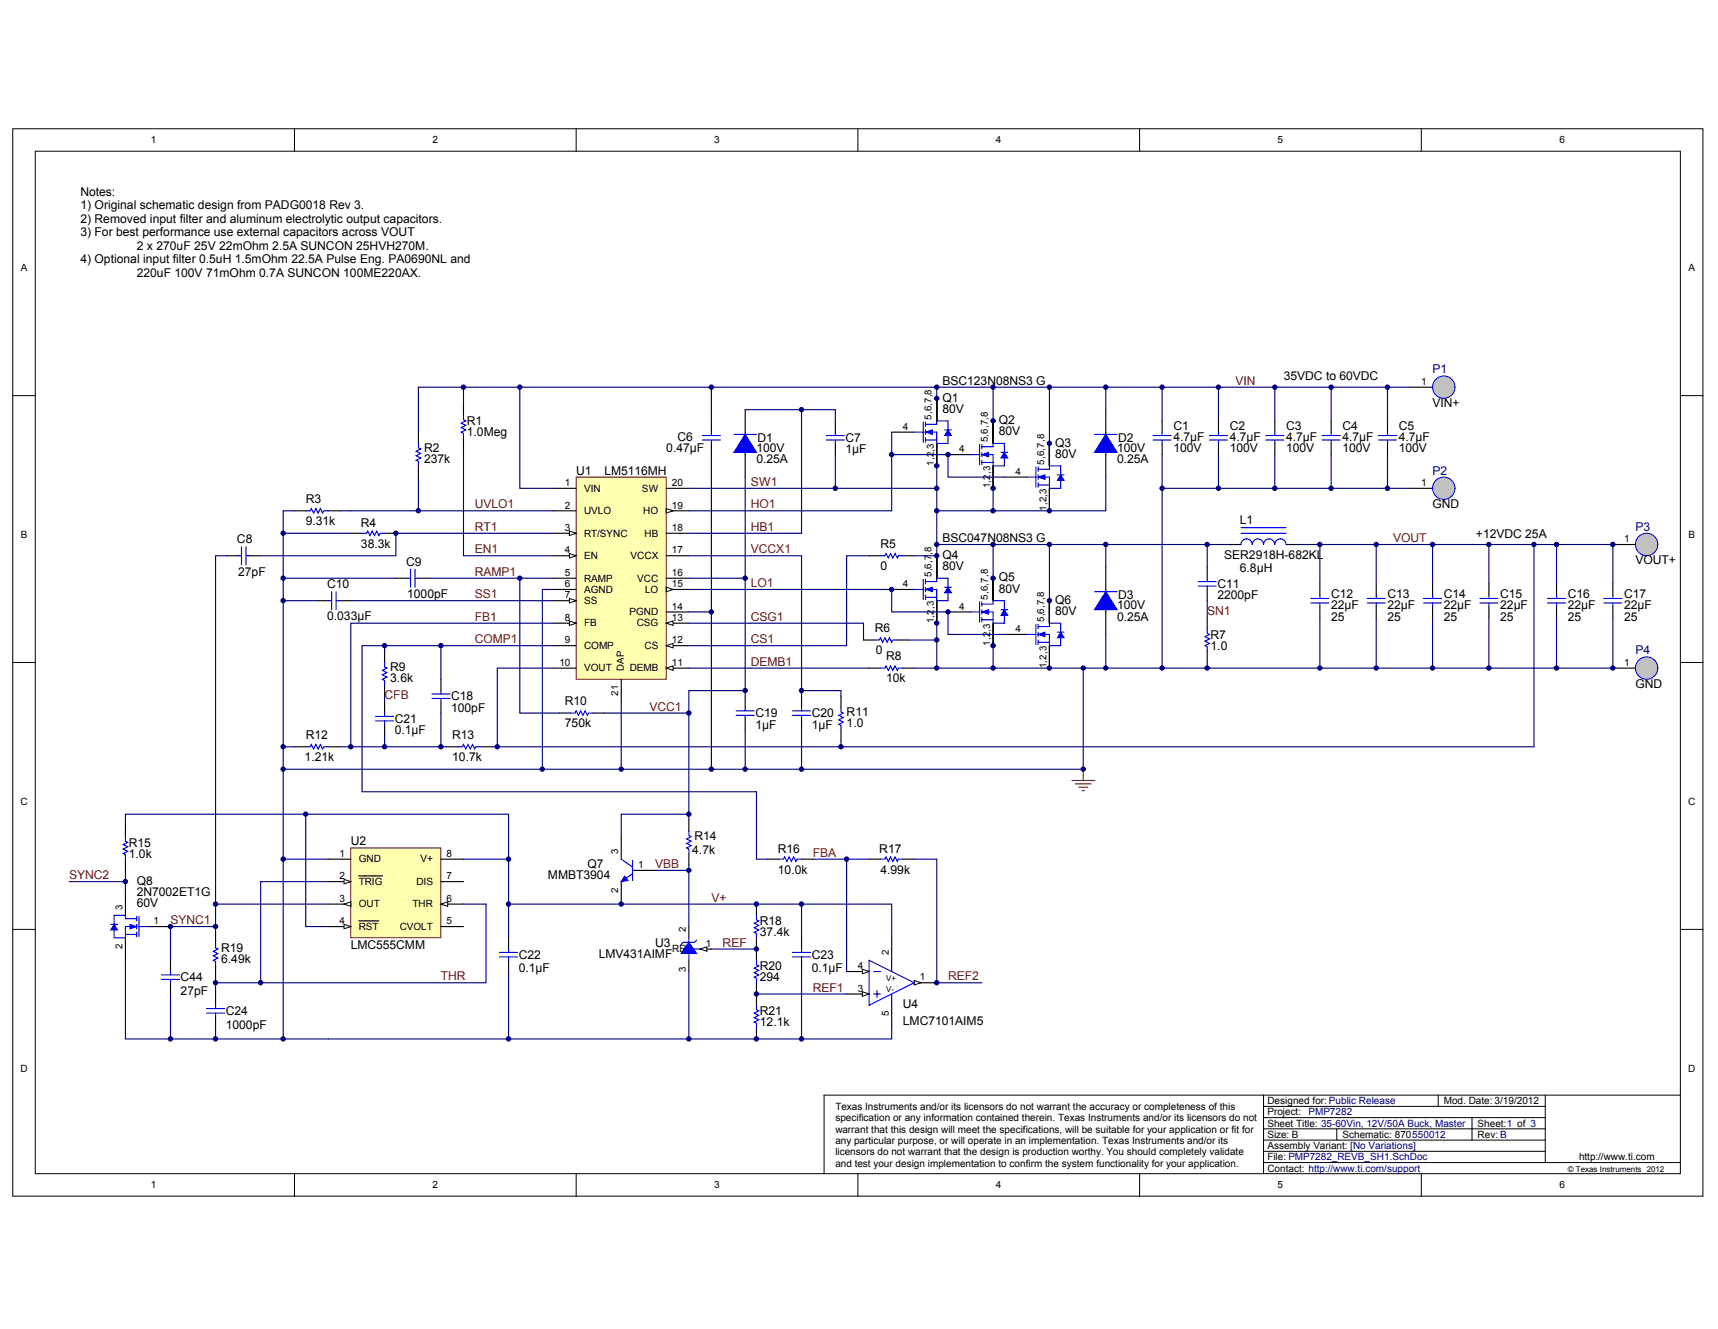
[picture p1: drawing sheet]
<svg xmlns="http://www.w3.org/2000/svg" width="279mm" height="216mm" viewBox="0 0 279 216" stroke-linecap="round" stroke-linejoin="round" font-family="sans-serif">
<defs><g id="words">
<g font-size="2">
<text x="13.1" y="31.8">Notes:</text>
<text x="13.1" y="34">1) Original schematic design from PADG0018 Rev 3.</text>
<text x="13.1" y="36.2">2) Removed input filter and aluminum electrolytic output capacitors.</text>
<text x="13.1" y="38.4">3) For best performance use external capacitors across VOUT</text>
<text x="22.2" y="40.6">2 x 270uF 25V 22mOhm 2.5A SUNCON 25HVH270M.</text>
<text x="13.1" y="42.8">4) Optional input filter 0.5uH 1.5mOhm 22.5A Pulse Eng. PA0690NL and</text>
<text x="22.2" y="45">220uF 100V 71mOhm 0.7A SUNCON 100ME220AX.</text>
<text x="153.1" y="65.2">Q1</text>
<text x="153.1" y="62.5">BSC123N08NS3 G</text>
<text x="208.5" y="61.8">35VDC to 60VDC</text>
<text x="75.8" y="70.9">1.0Meg</text>
<text x="75.8" y="69.1">R1</text>
<text x="110.1" y="71.6">C6</text>
<text x="123.1" y="71.8">D1</text>
<text x="137.3" y="71.8">C7</text>
<text x="153.1" y="67.1">80V</text>
<text x="162.2" y="70.7">80V</text>
<text x="162.2" y="68.9">Q2</text>
<text x="181.6" y="71.8">D2</text>
<text x="190.6" y="71.6">4.7µF</text>
<text x="190.6" y="69.8">C1</text>
<text x="199.7" y="71.6">4.7µF</text>
<text x="199.7" y="69.8">C2</text>
<text x="208.9" y="71.6">4.7µF</text>
<text x="208.9" y="69.8">C3</text>
<text x="218" y="71.6">4.7µF</text>
<text x="218" y="69.8">C4</text>
<text x="227.2" y="71.6">4.7µF</text>
<text x="227.2" y="69.8">C5</text>
<text x="232.7" y="66.1">VIN+</text>
<text x="68.9" y="75.3">237k</text>
<text x="68.9" y="73.4">R2</text>
<text x="93.6" y="77.1">U1</text>
<text x="98.2" y="77.1">LM5116MH</text>
<text x="108.2" y="73.4">0.47µF</text>
<text x="122.9" y="75.3">0.25A</text>
<text x="122.9" y="73.4">100V</text>
<text x="137.3" y="73.6">1µF</text>
<text x="171.4" y="74.4">80V</text>
<text x="171.4" y="72.5">Q3</text>
<text x="181.4" y="75.3">0.25A</text>
<text x="181.4" y="73.4">100V</text>
<text x="190.6" y="73.4">100V</text>
<text x="199.7" y="73.4">100V</text>
<text x="208.9" y="73.4">100V</text>
<text x="218" y="73.4">100V</text>
<text x="227.2" y="73.4">100V</text>
<text x="49.7" y="81.7">R3</text>
<text x="232.7" y="82.6">GND</text>
<text x="38.5" y="88.2">C8</text>
<text x="49.7" y="85.3">9.31k</text>
<text x="58.6" y="89">38.3k</text>
<text x="58.6" y="85.7">R4</text>
<text x="143" y="89">R5</text>
<text x="153.1" y="88.1">BSC047N08NS3 G</text>
<text x="201.4" y="85.1">L1</text>
<text x="239.7" y="87.3">+12VDC 25A</text>
<text x="38.7" y="93.5">27pF</text>
<text x="53.1" y="95.5">C10</text>
<text x="65.9" y="91.9">C9</text>
<text x="143" y="92.6">0</text>
<text x="153.1" y="92.6">80V</text>
<text x="153.1" y="90.8">Q4</text>
<text x="162.2" y="94.4">Q5</text>
<text x="197.7" y="95.5">C11</text>
<text x="198.8" y="90.8">SER2918H-682KL</text>
<text x="201.4" y="93">6.8µH</text>
<text x="265.6" y="91.7">VOUT+</text>
<text x="53.1" y="100.6">0.033µF</text>
<text x="66.1" y="97.2">1000pF</text>
<text x="162.2" y="96.3">80V</text>
<text x="171.4" y="99.9">80V</text>
<text x="171.4" y="98.1">Q6</text>
<text x="181.4" y="100.8">0.25A</text>
<text x="181.4" y="99">100V</text>
<text x="181.6" y="97.4">D3</text>
<text x="197.7" y="97.4">2200pF</text>
<text x="216.2" y="99">22µF</text>
<text x="216.2" y="100.8">25</text>
<text x="216.2" y="97.2">C12</text>
<text x="225.4" y="99">22µF</text>
<text x="225.4" y="100.8">25</text>
<text x="225.4" y="97.2">C13</text>
<text x="234.5" y="99">22µF</text>
<text x="234.5" y="100.8">25</text>
<text x="234.5" y="97.2">C14</text>
<text x="243.7" y="99">22µF</text>
<text x="243.7" y="100.8">25</text>
<text x="243.7" y="97.2">C15</text>
<text x="254.7" y="99">22µF</text>
<text x="254.7" y="100.8">25</text>
<text x="254.7" y="97.2">C16</text>
<text x="263.8" y="99">22µF</text>
<text x="263.8" y="100.8">25</text>
<text x="263.8" y="97.2">C17</text>
<text x="142.1" y="102.7">R6</text>
<text x="142.3" y="106.3">0</text>
<text x="143.9" y="107.2">R8</text>
<text x="196.6" y="105.6">1.0</text>
<text x="196.6" y="103.8">R7</text>
<text x="63.4" y="110.9">3.6k</text>
<text x="63.4" y="109">R9</text>
<text x="73.3" y="113.8">C18</text>
<text x="143.9" y="110.9">10k</text>
<text x="265.6" y="111.8">GND</text>
<text x="49.7" y="120">R12</text>
<text x="64.1" y="119.3">0.1µF</text>
<text x="64.1" y="117.4">C21</text>
<text x="73.3" y="115.6">100pF</text>
<text x="73.5" y="120">R13</text>
<text x="91.8" y="118.2">750k</text>
<text x="91.8" y="114.5">R10</text>
<text x="122.7" y="118.4">1µF</text>
<text x="122.7" y="116.5">C19</text>
<text x="131.8" y="118.4">1µF</text>
<text x="131.8" y="116.5">C20</text>
<text x="137.5" y="116.3">R11</text>
<text x="137.5" y="118.2">1.0</text>
<text x="49.5" y="123.6">1.21k</text>
<text x="73.5" y="123.6">10.7k</text>
<text x="20.9" y="137.5">R15</text>
<text x="57" y="137.3">U2</text>
<text x="112.8" y="136.4">R14</text>
<text x="20.9" y="139.3">1.0k</text>
<text x="22.2" y="143.7">Q8</text>
<text x="89" y="142.8">MMBT3904</text>
<text x="95.4" y="141">Q7</text>
<text x="112.4" y="138.8">4.7k</text>
<text x="126.3" y="141.9">10.0k</text>
<text x="126.3" y="138.6">R16</text>
<text x="142.8" y="138.6">R17</text>
<text x="143" y="141.9">4.99k</text>
<text x="22.2" y="147.4">60V</text>
<text x="22.2" y="145.6">2N7002ET1G</text>
<text x="35.9" y="154.7">R19</text>
<text x="57" y="154.1">LMC555CMM</text>
<text x="84.2" y="155.8">C22</text>
<text x="97.2" y="155.6">LMV431AIMF</text>
<text x="106.4" y="153.8">U3</text>
<text x="123.4" y="152.1">37.4k</text>
<text x="123.4" y="150.3">R18</text>
<text x="131.8" y="155.8">C23</text>
<text x="29.3" y="161.6">27pF</text>
<text x="29.3" y="159.4">C44</text>
<text x="35.9" y="156.5">6.49k</text>
<text x="84.2" y="158">0.1µF</text>
<text x="123.4" y="159.4">294</text>
<text x="123.4" y="157.6">R20</text>
<text x="131.8" y="158">0.1µF</text>
<text x="36.7" y="167.1">1000pF</text>
<text x="36.7" y="164.9">C24</text>
<text x="123.4" y="166.7">12.1k</text>
<text x="123.4" y="164.9">R21</text>
<text x="146.7" y="163.8">U4</text>
<text x="146.7" y="166.5">LMC7101AIM5</text>
</g>
<g font-size="2" fill="#800000">
<text x="200.7" y="62.5">VIN</text>
<text x="77.1" y="82.6">UVLO1</text>
<text x="122" y="78.9">SW1</text>
<text x="122" y="82.6">HO1</text>
<text x="77.1" y="86.2">RT1</text>
<text x="77.1" y="89.9">EN1</text>
<text x="122" y="86.2">HB1</text>
<text x="122" y="89.9">VCCX1</text>
<text x="226.3" y="88.1">VOUT</text>
<text x="77.1" y="93.5">RAMP1</text>
<text x="122" y="95.4">LO1</text>
<text x="77.1" y="97.2">SS1</text>
<text x="77.1" y="100.8">FB1</text>
<text x="122" y="100.8">CSG1</text>
<text x="196.1" y="99.9">SN1</text>
<text x="77.1" y="104.5">COMP1</text>
<text x="122" y="104.5">CS1</text>
<text x="62.5" y="113.6">CFB</text>
<text x="122" y="108.1">DEMB1</text>
<text x="105.5" y="115.4">VCC1</text>
<text x="11.2" y="142.8">SYNC2</text>
<text x="106.4" y="141">VBB</text>
<text x="132" y="139.2">FBA</text>
<text x="115.5" y="146.5">V+</text>
<text x="27.7" y="150.1">SYNC1</text>
<text x="117.4" y="153.8">REF</text>
<text x="71.6" y="159.2">THR</text>
<text x="132" y="161.1">REF1</text>
<text x="154" y="159.2">REF2</text>
</g>
<g font-size="2" fill="#000080">
<text x="232.7" y="60.7">P1</text>
<text x="232.7" y="77.1">P2</text>
<text x="265.6" y="86.2">P3</text>
<text x="265.6" y="106.3">P4</text>
</g>
<g font-size="1.6">
<text x="24.5" y="23.3">1</text>
<text x="70.2" y="23.3">2</text>
<text x="116" y="23.3">3</text>
<text x="161.8" y="23.3">4</text>
<text x="207.5" y="23.3">5</text>
<text x="253.3" y="23.3">6</text>
<text x="3.4" y="44.1">A</text>
<text x="274.3" y="44.1">A</text>
<text x="230.9" y="62.5">1</text>
<text x="146.7" y="69.8">4</text>
<text x="151.3" y="68.2" transform="rotate(-90 151.3 68.2)">5,6,7,8</text>
<text x="160.5" y="71.8" transform="rotate(-90 160.5 71.8)">5,6,7,8</text>
<text x="151.7" y="75.7" transform="rotate(-90 151.7 75.7)">1,2</text>
<text x="151.7" y="73.4" transform="rotate(-90 151.7 73.4)">,3</text>
<text x="155.8" y="73.5">4</text>
<text x="160.8" y="77" transform="rotate(-90 160.8 77)">,3</text>
<text x="165" y="77.1">4</text>
<text x="169.6" y="75.5" transform="rotate(-90 169.6 75.5)">5,6,7,8</text>
<text x="91.8" y="79">1</text>
<text x="91.8" y="82.6">2</text>
<text x="94.9" y="79.9">VIN</text>
<text x="94.9" y="83.5">UVLO</text>
<text x="104.2" y="79.9">SW</text>
<text x="104.5" y="83.5">HO</text>
<text x="109.1" y="82.6">19</text>
<text x="109.1" y="79">20</text>
<text x="160.8" y="79.3" transform="rotate(-90 160.8 79.3)">1,2</text>
<text x="170" y="83" transform="rotate(-90 170 83)">1,2,3</text>
<text x="230.9" y="79">1</text>
<text x="3.4" y="87.4">B</text>
<text x="91.8" y="86.3">3</text>
<text x="91.8" y="89.9">4</text>
<text x="94.9" y="87.2">RT/SYNC</text>
<text x="104.7" y="87.2">HB</text>
<text x="109.1" y="89.9">17</text>
<text x="109.1" y="86.3">18</text>
<text x="263.8" y="88.1">1</text>
<text x="274.3" y="87.4">B</text>
<text x="91.8" y="93.6">5</text>
<text x="91.8" y="95.4">6</text>
<text x="94.9" y="90.8">EN</text>
<text x="94.9" y="94.5">RAMP</text>
<text x="102.4" y="90.8">VCCX</text>
<text x="103.5" y="94.5">VCC</text>
<text x="109.1" y="95.4">15</text>
<text x="109.1" y="93.6">16</text>
<text x="146.7" y="95.4">4</text>
<text x="151.3" y="93.8" transform="rotate(-90 151.3 93.8)">5,6,7</text>
<text x="151.3" y="90.1" transform="rotate(-90 151.3 90.1)">,8</text>
<text x="91.8" y="97.2">7</text>
<text x="91.8" y="100.9">8</text>
<text x="94.9" y="96.3">AGND</text>
<text x="94.9" y="98.1">SS</text>
<text x="94.9" y="101.8">FB</text>
<text x="102.2" y="100">PGND</text>
<text x="103.4" y="101.8">CSG</text>
<text x="104.8" y="96.3">LO</text>
<text x="109.1" y="100.9">13</text>
<text x="109.1" y="99">14</text>
<text x="151.7" y="101.2" transform="rotate(-90 151.7 101.2)">1,2</text>
<text x="151.7" y="99" transform="rotate(-90 151.7 99)">,3</text>
<text x="155.8" y="99">4</text>
<text x="160.5" y="97.4" transform="rotate(-90 160.5 97.4)">5,6,7,8</text>
<text x="169.6" y="101.1" transform="rotate(-90 169.6 101.1)">5,6,7,8</text>
<text x="91.8" y="104.5">9</text>
<text x="94.9" y="105.4">COMP</text>
<text x="104.7" y="105.4">CS</text>
<text x="109.1" y="104.5">12</text>
<text x="160.8" y="104.9" transform="rotate(-90 160.8 104.9)">1,2</text>
<text x="160.8" y="102.6" transform="rotate(-90 160.8 102.6)">,3</text>
<text x="165" y="102.7">4</text>
<text x="90.9" y="108.2">10</text>
<text x="94.9" y="109.1">VOUT</text>
<text x="100.4" y="113.1" transform="rotate(-90 100.4 113.1)">21</text>
<text x="101.3" y="109.1" transform="rotate(-90 101.3 109.1)">DAP</text>
<text x="102.3" y="109.1">DEMB</text>
<text x="109.1" y="108.2">11</text>
<text x="170" y="108.5" transform="rotate(-90 170 108.5)">1,2,3</text>
<text x="263.8" y="108.2">1</text>
<text x="3.3" y="130.8">C</text>
<text x="274.2" y="130.8">C</text>
<text x="55.1" y="142.9">2</text>
<text x="55.1" y="139.2">1</text>
<text x="58.3" y="143.8">TRIG</text>
<text x="58.3" y="140.1">GND</text>
<text x="67.6" y="143.8">DIS</text>
<text x="68.3" y="140.1">V+</text>
<text x="72.5" y="142.9">7</text>
<text x="72.5" y="139.2">8</text>
<text x="100.4" y="138.7" transform="rotate(-90 100.4 138.7)">3</text>
<text x="103.7" y="141">1</text>
<text x="19.9" y="147.8" transform="rotate(-90 19.9 147.8)">3</text>
<text x="55.1" y="146.5">3</text>
<text x="58.3" y="147.4">OUT</text>
<text x="67" y="147.4">THR</text>
<text x="72.5" y="146.5">6</text>
<text x="100.4" y="145" transform="rotate(-90 100.4 145)">2</text>
<text x="19.9" y="154.2" transform="rotate(-90 19.9 154.2)">2</text>
<text x="24.9" y="150.2">1</text>
<text x="55.1" y="150.2">4</text>
<text x="58.3" y="151.1">RST</text>
<text x="64.9" y="151.1">CVOLT</text>
<text x="72.5" y="150.2">5</text>
<text x="109.2" y="154.7">REF</text>
<text x="111.4" y="151.4" transform="rotate(-90 111.4 151.4)">2</text>
<text x="112.3" y="154.7" transform="rotate(-90 112.3 154.7)">K</text>
<text x="112.3" y="154.7" transform="rotate(-90 112.3 154.7)">A</text>
<text x="114.6" y="153.8">1</text>
<text x="144.3" y="155.1" transform="rotate(-90 144.3 155.1)">2</text>
<text x="111.4" y="157.8" transform="rotate(-90 111.4 157.8)">3</text>
<text x="139.3" y="157.5">4</text>
<text x="139.3" y="161.1">3</text>
<text x="149.4" y="159.3">1</text>
<text x="144.3" y="165.1" transform="rotate(-90 144.3 165.1)">5</text>
<text x="3.3" y="174.1">D</text>
<text x="205.9" y="179.4">Designed for: Public Release</text>
<text x="234.5" y="179.4">Mod. Date: 3/19/2012</text>
<text x="274.2" y="174.1">D</text>
<text x="135.7" y="180.3">Texas Instruments and/or its licensors do not warrant the accuracy or completeness of this</text>
<text x="135.7" y="182.1">specification or any information contained therein. Texas Instruments and/or its licensors do not</text>
<text x="135.7" y="184">warrant that this design will meet the specifications, will be suitable for your application or fit for</text>
<text x="135.7" y="185.8">any particular purpose, or will operate in an implementation. Texas Instruments and/or its</text>
<text x="205.9" y="183">Sheet Title: 35-60Vin, 12V/50A Buck, Master</text>
<text x="205.9" y="184.8">Size: B</text>
<text x="205.9" y="181.2">Project:</text>
<text x="218" y="184.8">Schematic: 870550012</text>
<text x="240" y="184.8">Rev: B</text>
<text x="240" y="183">Sheet:1 of 3</text>
<text x="135.7" y="187.7">licensors do not warrant that the design is production worthy. You should completely validate</text>
<text x="135.7" y="189.5">and test your design implementation to confirm the system functionality for your application.</text>
<text x="205.9" y="188.5">File: PMP7282_REVB_SH1.SchDoc</text>
<text x="205.9" y="190.3">Contact: http://www.ti.com/support</text>
<text x="205.9" y="186.7">Assembly Variant: [No Variations]</text>
<text x="256.5" y="188.5">http://www.ti.com</text>
<text x="24.5" y="193.1">1</text>
<text x="70.2" y="193.1">2</text>
<text x="116" y="193.1">3</text>
<text x="161.8" y="193.1">4</text>
<text x="207.5" y="193.1">5</text>
<text x="253.3" y="193.1">6</text>
</g>
<text font-size="1.6" fill="#000080" x="212.6" y="181.2">PMP7282</text>
<g font-size="1.3">
<text x="143.9" y="159.4">V+</text>
<text x="143.9" y="161.2">V-</text>
<text x="254.7" y="190.4">© Texas Instruments 2012</text>
</g>
</g></defs>
<g fill="#fff" stroke="#000" stroke-width=".16">
<path d="M2.1 20.9h274.5v173.4h-274.5z"/>
<path d="M5.7 24.6h267.2v166.1h-267.2z"/>
</g>
<g fill="none" stroke="#000" stroke-width=".16">
<path d="M47.8 20.9v3.7M93.6 20.9v3.7M139.3 20.9v3.7M185.1 20.9v3.7M230.9 20.9v3.7M2.1 64.3h3.6M273 64.3h3.6M2.1 107.6h3.6M273 107.6h3.6M2.1 151h3.6M273 151h3.6M205.2 177.9h-71.3v12.8"/>
<path d="M233.6 177.9v1.8M251 179.7h-45.8v11M251 177.9v11M273 177.9h-67.8v1.8M47.8 190.7v3.6M93.6 190.7v3.6M139.3 190.7v3.6M185.1 190.7v3.6M205.2 183.4h45.8M205.2 188.9h67.8M205.2 185.2h45.8M205.2 187h45.8"/>
<path d="M205.2 181.6h45.8M217.1 183.4v1.8M230.9 190.7v3.6M239.1 181.6v3.6"/>
</g>
<path d="M36.8 90.3h1.9M40.5 90.3h1.8M20.4 145v3.7M20.4 152.4v3.6M24 150.5h3.7M35 151.4v1.9M35 156.9v1.8M82.6 152.4v1.8M82.6 156v1.8M113.7 154.2h1.8M35 161.5v1.8M35 165.1v1.9" fill="none" stroke="#000" stroke-width=".18"/>
<g fill="none" stroke="#00f" stroke-width=".18">
<path d="M38.7 90.3h.5M39.2 88.8v2.9M40 88.8v2.9M40 90.3h.5M18 150.2h1.1M20.4 151.8h1.8M22.2 149.2h-1.8v-.5h-1.9v1.5M22.2 150.5h-1.8v1.9h-1.9v-1.3M22.2 148.9v.7M22.2 150.2v.7M22.2 151.4v.8M22.6 150.5h1.4"/>
<path d="M22.6 148.9v3.3M35 153.3v.7l.4 .2-.8 .3 .8 .4-.8 .4 .8 .3-.8 .4 .4 .2v.7M81.1 154.7h3M81.1 155.5h3M82.6 154.2v.5M82.6 155.5v.5M33.6 163.9h2.9M33.6 164.6h2.9M35 163.3v.6M35 164.6v.5"/>
</g>
<g fill="none" stroke="#000080" stroke-width=".18">
<path d="M36.8 90.3h-1.8v56.6M64.3 86.6v3.7h-22M20.4 134.1v-1.8h62.2v20.1M49.7 132.3v18.2h3.6M53.3 139.6h-7.3v29.2M11.2 143.2h9.2M20.4 156v12.8h14.6M20.4 141.4v3.6M27.7 150.5h7.3M35 158.7v2.8M53.3 146.9h-18.3v4.5M53.3 143.2h-11v16.5"/>
<path d="M75.3 146.9h3.6v12.8h-43.9M82.6 157.8v11h-47.6M82.6 146.9h18.3M35 167v1.8"/>
</g>
<g fill="#00f" stroke="#00f" stroke-width=".16">
<path d="M21.1 150.2l1.1 .3-1.1 .4z"/>
<path d="M18.5 150.2l.6 .9h-1.1z"/>
</g>
<path d="M113.7 154.2l1.1-.4v.7z" fill="#fff" stroke="#000" stroke-width=".16"/>
<g fill="none" stroke="#000" stroke-width=".18">
<path d="M20.4 134.1v1.8M20.4 139.6v1.8M100.9 135.9v3.7M111.9 133.2v1.8M111.9 138.7v1.8M100.9 143.2v3.7M102.7 141.4h3.7M111.9 150.5v1.9M111.9 156v1.8M122.9 146.9v1.8M122.9 152.4v3.6M122.9 159.7v3.6"/>
<path d="M137.5 157.8h3.7M122.9 167v1.8"/>
</g>
<path d="M20.4 135.9v.8l.3 .1-.7 .4 .7 .4-.7 .3 .7 .4-.7 .4 .4 .1v.8M100.9 139.6l1.8 1.3M102.7 139.8v3.2M111.9 135v.7l.4 .2-.8 .4 .8 .4-.8 .3 .8 .4-.8 .3 .4 .2v.8M102.7 141.9l-1.8 1.3M111.9 152.4v3.6M112.6 154.2h1.1M113.2 152.7l-.4 .4h-1.8l-.4 .3M122.9 148.7v.7l.3 .2-.7 .4 .7 .3-.7 .4 .7 .4-.7 .3 .4 .2v.8M122.9 156v.7l.3 .2-.7 .4 .7 .3-.7 .4 .7 .4-.7 .3 .4 .2v.8M122.9 163.3v.7l.3 .2-.7 .4 .7 .3-.7 .4 .7 .4-.7 .3 .4 .2v.8" fill="none" stroke="#00f" stroke-width=".18"/>
<g fill="#00f" stroke="#00f" stroke-width=".16">
<path d="M111.9 153.1l1.3 1.8h-2.6z"/>
<path d="M101.5 142.3l.5 .7-1.1 .2z"/>
</g>
<path d="M75.3 139.6h7.3M111.9 133.2v-.9h-11v3.6M100.9 146.9h22M111.9 157.8v11h-29.3M111.9 140.5v.9h-5.5M111.9 141.4v9.1M115.5 154.2h7.4M111.9 168.8h11" fill="none" stroke="#000080" stroke-width=".18"/>
<path d="M140.1 157.5l1.1 .3-1.1 .4z" fill="#fff" stroke="#000" stroke-width=".16"/>
<path d="M137.5 161.5h3.7" fill="none" stroke="#000" stroke-width=".18"/>
<path d="M140.1 161.1l1.1 .4-1.1 .3z" fill="#fff" stroke="#000" stroke-width=".16"/>
<path d="M148.5 159.7h3.7M144.8 163.3v3.7" fill="none" stroke="#000" stroke-width=".18"/>
<path d="M148.5 159.3l1.1 .4-1.1 .3z" fill="#fff" stroke="#000" stroke-width=".16"/>
<g fill="none" stroke="#000" stroke-width=".18">
<path d="M68 70.2v1.8M68 75.7v1.8M115.5 68.4v1.8M115.5 72v1.9M135.7 68.4v1.8M135.7 72v1.9M47.8 83h1.9M51.5 97.6h1.8M53.3 83h1.8M55.1 97.6h1.9M57 86.6h1.8M62.5 86.6h1.8"/>
<path d="M64.3 93.9h1.8M68 93.9h1.8M62.5 105.8v1.8M62.5 111.3v1.8M62.5 114v1.8M62.5 117.7v1.8M71.6 110.4v1.8M71.6 114v1.8M121 113.1v1.8M121 116.8v1.8M130.2 113.1v1.8M130.2 116.8v1.8"/>
<path d="M262 108.5h3.6M47.8 121.3h1.9M53.3 121.3h1.8M72.5 121.3h1.9M78 121.3h1.9M124.7 139.6h1.8M130.2 139.6h1.8M141.2 139.6h1.8M146.7 139.6h1.8M144.8 152.4v3.6"/>
</g>
<g fill="none" stroke="#00f" stroke-width=".18">
<path d="M68 72v.8l.3 .1-.7 .4 .7 .4-.7 .3 .7 .4-.7 .4 .4 .1v.8M114.1 70.8h2.9M114.1 71.5h2.9M115.5 70.2v.6M115.5 71.5v.5M134.2 70.8h2.9M134.2 71.5h2.9M135.7 70.2v.6M135.7 71.5v.5M49.7 83h.7l.2-.4 .3 .7 .4-.7 .4 .7 .3-.7 .4 .7 .2-.3h.7M53.3 97.6h.6M53.9 96.1v2.9"/>
<path d="M54.6 96.1v2.9M54.6 97.6h.5M58.8 86.6h.7l.2-.3 .4 .7 .4-.7 .3 .7 .4-.7 .4 .7 .1-.4h.8M66.1 93.9h.6M66.7 92.5v2.9M67.4 92.5v2.9M67.4 93.9h.6M61 116.4h2.9M61 117.1h2.9M62.5 107.6v.8l.3 .1-.7 .4 .7 .4-.7 .3 .7 .4-.7 .4 .4 .1v.8M62.5 115.8v.6M62.5 117.1v.6"/>
<path d="M70.2 112.7h2.9M70.2 113.5h2.9M71.6 112.2v.5M71.6 113.5v.5M119.6 115.5h2.9M119.6 116.2h2.9M121 114.9v.6M121 116.2v.6M128.7 115.5h3M128.7 116.2h3M130.2 114.9v.6M130.2 116.2v.6"/>
<path d="M49.7 121.3h.7l.2-.3 .3 .7 .4-.7 .4 .7 .3-.7 .4 .7 .2-.4h.7M74.4 121.3h.7l.2-.3 .3 .7 .4-.7 .4 .7 .3-.7 .4 .7 .2-.4h.7M126.5 139.6h.8l.1-.4 .4 .7 .4-.7 .3 .7 .4-.7 .4 .7 .2-.3h.7M143 139.6h.7l.2-.4 .4 .7 .3-.7 .4 .7 .4-.7 .3 .7 .2-.3h.8M141.2 156l7.3 3.7-7.3 3.6zM141.9 157.8h1.1M144.8 156v1.8M141.9 161.5h1.1M142.5 160.9v1.1M144.8 161.5v1.8"/>
</g>
<g fill="none" stroke="#000080" stroke-width=".18">
<path d="M68 77.5v5.5M75.3 62.9h-7.3v7.3M46 86.6h11M46 93.9h18.3M46 97.6h5.5M47.8 83h-1.8v42h54.9M55.1 83h34.8M57 97.6h32.9M64.3 86.6h25.6M69.8 93.9h20.1M62.5 104.9h-3.7v23.7h64.1v11h1.8M62.5 104.9h27.4"/>
<path d="M62.5 104.9v.9M62.5 119.5v1.8M71.6 104.9v5.5M71.6 115.8v5.5M89.9 101.2h-32.9v20.1M46 121.3h1.8M55.1 121.3h17.4M132 139.6h9.2M137.5 139.6v18.2M148.5 139.6h3.7v20.1h7.3M122.9 146.9h21.9v5.5M122.9 161.5h14.6"/>
<path d="M144.8 167v1.8h-21.9"/>
</g>
<path d="M13.1 30h64v21.9h-64z" fill="#fff" stroke="#fff" stroke-width=".16"/>
<circle cx="267.5" cy="108.5" r="1.82" fill="#c0c0c0" stroke="#00f" stroke-width=".16"/>
<path d="M262 88.5h3.6" fill="none" stroke="#000" stroke-width=".18"/>
<circle cx="267.5" cy="88.4" r="1.82" fill="#c0c0c0" stroke="#00f" stroke-width=".16"/>
<path d="M229 79.3h3.7" fill="none" stroke="#000" stroke-width=".18"/>
<circle cx="234.5" cy="79.3" r="1.82" fill="#c0c0c0" stroke="#00f" stroke-width=".16"/>
<path d="M229 62.9h3.7" fill="none" stroke="#000" stroke-width=".18"/>
<circle cx="234.5" cy="62.9" r="1.82" fill="#c0c0c0" stroke="#00f" stroke-width=".16"/>
<path d="M75.3 65.6v1.9M75.3 71.1v1.8M196.1 92.1v1.8M196.1 95.8v1.8M136.6 113.1v1.8M136.6 118.6v1.8M141.2 108.5h1.8M146.7 108.5h1.8M196.1 100.3v1.9M196.1 105.8v1.8" fill="none" stroke="#000" stroke-width=".18"/>
<path d="M75.3 67.5v.7l.3 .2-.7 .3 .7 .4-.7 .4 .7 .3-.7 .4 .4 .2v.7M194.6 95.2h2.9M194.6 94.5h2.9M196.1 93.9v.6M196.1 95.2v.6M136.6 114.9v.8l.4 .1-.8 .4 .8 .4-.8 .3 .8 .4-.8 .4 .4 .1v.8M143 108.5h.7l.2-.3 .4 .7 .3-.7 .4 .7 .4-.7 .3 .7 .2-.4h.8M196.1 102.2v.7l.3 .2-.7 .3 .7 .4-.7 .4 .7 .3-.7 .4 .4 .2v.7" fill="none" stroke="#00f" stroke-width=".18"/>
<path d="M174.1 126.8h3.7M174.7 127.3h2.5M175.2 127.9h1.5M175.8 128.4h.3M175.9 125v1.8" fill="none" stroke="#800000" stroke-width=".18"/>
<g fill="none" stroke="#000080" stroke-width=".18">
<path d="M75.3 72.9v17.4h14.6M84.4 62.9v16.4h5.5M115.5 62.9h-40.2v2.7M115.5 73.9v43.8M121 77.5v35.6M121 66.6h9.2M122 79.3h30.2M130.2 66.6v20h-8.2M130.2 66.6h5.5v1.8M135.7 73.9v5.4M144.8 70.2v12.8h-22.8M152.2 62.9h-36.7v5.5"/>
<path d="M152.2 75.7v14.6M188.8 62.9v5.5M188.8 73.9v5.4M197.9 62.9v5.5M197.9 73.9v5.4M207.1 62.9v5.5M207.1 73.9v5.4M229 62.9h-76.8v1.8M229 79.3h-40.2v29.2M116.5 93.9h4.5M122 90.3h8.2v21.9M122 95.8h22.8"/>
<path d="M141.2 90.3h-3.7v14.6M152.2 88.5h47.5M196.1 88.5v3.6M196.1 97.6v2.7M232.7 88.5v6.3M262 88.5h-47.6v6.3M89.9 108.5h-9.1v12.8h168.4M121 118.6v6.4M122 108.5h19.2M130.2 118.6v6.4M148.5 108.5h113.5M152.2 101.2v7.3"/>
<path d="M175.9 108.5v16.5h-75v-11M214.4 100.3v8.2M232.7 100.3v8.2"/>
</g>
<path d="M93.6 77.5h14.6v32.8h-14.6z" fill="#ffffb0" stroke="#800000" stroke-width=".16"/>
<path d="M89.9 79.3h3.7M89.9 83h3.7M89.9 86.6h3.7" fill="none" stroke="#000" stroke-width=".18"/>
<path d="M92.5 86.3l1.1 .3-1.1 .4z" fill="#fff" stroke="#000" stroke-width=".16"/>
<path d="M89.9 90.3h3.7" fill="none" stroke="#000" stroke-width=".18"/>
<path d="M92.5 89.9l1.1 .4-1.1 .3z" fill="#fff" stroke="#000" stroke-width=".16"/>
<path d="M89.9 93.9h3.7M89.9 95.8h3.7M89.9 97.6h3.7" fill="none" stroke="#000" stroke-width=".18"/>
<path d="M92.5 97.2l1.1 .4-1.1 .4z" fill="#fff" stroke="#000" stroke-width=".16"/>
<path d="M89.9 101.2h3.7" fill="none" stroke="#000" stroke-width=".18"/>
<path d="M92.5 100.9l1.1 .3-1.1 .4z" fill="#fff" stroke="#000" stroke-width=".16"/>
<path d="M89.9 104.9h3.7M89.9 108.5h3.7M108.2 108.5h3.7" fill="none" stroke="#000" stroke-width=".18"/>
<path d="M108.2 108.5l1.1-.3v.7z" fill="#fff" stroke="#000" stroke-width=".16"/>
<path d="M108.2 104.9h3.7" fill="none" stroke="#000" stroke-width=".18"/>
<path d="M108.2 104.9l1.1-.4v.8z" fill="#fff" stroke="#000" stroke-width=".16"/>
<path d="M108.2 101.2h3.7" fill="none" stroke="#000" stroke-width=".18"/>
<path d="M108.2 101.2l1.1-.3v.7z" fill="#fff" stroke="#000" stroke-width=".16"/>
<path d="M108.2 99.4h3.7M108.2 95.8h3.7" fill="none" stroke="#000" stroke-width=".18"/>
<path d="M108.2 95.4l1.1 .4-1.1 .3z" fill="#fff" stroke="#000" stroke-width=".16"/>
<path d="M108.2 93.9h3.7M108.2 90.3h3.7M108.2 86.6h3.7M108.2 83h3.7" fill="none" stroke="#000" stroke-width=".18"/>
<path d="M108.2 82.6l1.1 .4-1.1 .3z" fill="#fff" stroke="#000" stroke-width=".16"/>
<g fill="none" stroke="#000" stroke-width=".18">
<path d="M108.2 79.3h3.7M121 66.6v10.9M144.8 70.2h3.7M152.2 64.7v3.7M152.2 72v3.7M154 73.9h3.6M161.3 68.4v3.6M161.3 75.7v3.6M163.1 77.5h3.7M170.5 72v3.7M170.5 79.3v3.7M179.6 66.6v10.9"/>
<path d="M188.8 68.4v1.8M188.8 72v1.9M197.9 68.4v1.8M197.9 72v1.9M207.1 68.4v1.8M207.1 72v1.9M216.2 68.4v1.8M216.2 72v1.9M141.2 90.3h1.8M144.8 95.8h3.7M146.7 90.3h1.8M152.2 90.3v3.6"/>
<path d="M152.2 97.6v3.6M154 99.4h3.6M161.3 93.9v3.7M170.5 97.6v3.6M179.6 92.1v11M199.7 88.5h1.9M208.9 88.5h1.8M214.4 94.8v1.9M214.4 98.5v1.8M223.5 94.8v1.9M223.5 98.5v1.8M232.7 94.8v1.9"/>
<path d="M232.7 98.5v1.8M241.8 94.8v1.9M241.8 98.5v1.8M90.8 115.8h1.9M96.3 115.8h1.9M100.9 110.4v3.6M140.3 104h1.8M145.7 104h1.9M161.3 101.2v3.7M163.1 103.1h3.7M170.5 104.9v3.6M130.2 152.4v1.8"/>
<path d="M130.2 156v1.8"/>
</g>
<g fill="none" stroke="#000080" stroke-width=".18">
<path d="M111.9 79.3h10.1M144.8 73.9h9.2v3.6h9.1M161.3 62.9v5.5M161.3 79.3v3.7M170.5 62.9v9.1M179.6 62.9v3.7M179.6 77.5v5.5h-27.4M216.2 62.9v5.5M216.2 73.9v5.4M84.4 93.9v21.9h6.4M89.9 95.8h-1.8v29.2M111.9 99.4h3.6"/>
<path d="M111.9 83h10.1M111.9 90.3h10.1M111.9 95.8h10.1M111.9 93.9h4.6M111.9 86.6h10.1M144.8 95.8v3.6h9.2v3.7h9.1M148.5 90.3h3.7M161.3 88.5v5.4M170.5 88.5v9.1M179.6 88.5v3.6M210.7 88.5h3.7M223.5 88.5v6.3"/>
<path d="M241.8 88.5v6.3M111.9 101.2h28.4v2.8M111.9 104.9h25.6M111.9 108.5h10.1M111.9 115.8v16.5M115.5 117.7v7.3M121 112.2h-9.1v3.6h-13.7M130.2 113.1v-.9h6.4v.9M147.6 104h4.6M161.3 104.9v3.6M179.6 103.1v5.4M196.1 107.6v.9"/>
<path d="M223.5 100.3v8.2M241.8 100.3v8.2M46 125v14.6M79.9 121.3h.9M136.6 120.4v.9M130.2 146.9v5.5M130.2 157.8v11"/>
</g>
<g fill="none" stroke="#00f" stroke-width=".18">
<path d="M119.2 70.6h3.7M148.5 70.2h1.5M150 68.6v3.2M150.3 68.9h1.9v-.5h1.8v1.4M150.3 70.2h1.9v1.8h1.8v-1.2M150.3 68.6v.7M150.3 69.8v.8M150.3 71.1v.7M150.3 71.5h1.9M153.4 69.8h1.1M157.6 73.9h1.5M159.1 72.2v3.3"/>
<path d="M159.5 72.6h1.8v-.6h1.8v1.5M159.5 73.9h1.8v1.8h1.8v-1.3M159.5 75.1h1.8M159.5 72.2v.7M159.5 73.5v.7M159.5 74.8v.7M162.6 73.5h1.1M166.8 77.5h1.5M168.3 75.9v3.2M168.6 76.2h1.9v-.5h1.8v1.4M168.6 77.5h1.9v1.8h1.8v-1.2M168.6 78.8h1.9"/>
<path d="M168.6 75.9v.7M168.6 77.1v.8M168.6 78.4v.7M171.7 77.1h1.1M177.8 70.6h3.6M187.3 71.5h2.9M187.3 70.8h2.9M188.8 70.2v.6M188.8 71.5v.5M196.4 71.5h3M196.4 70.8h3M197.9 70.2v.6"/>
<path d="M197.9 71.5v.5M205.6 71.5h2.9M205.6 70.8h2.9M207.1 70.2v.6M207.1 71.5v.5M214.7 71.5h3M214.7 70.8h3M216.2 70.2v.6M216.2 71.5v.5M143 90.3h.7l.2-.4 .4 .7 .3-.7 .4 .7 .4-.7 .3 .7 .2-.3h.8M148.5 95.8h1.5M150 94.1v3.3"/>
<path d="M150.3 94.5h1.9v-.6h1.8v1.5M150.3 95.8h1.9v1.8h1.8v-1.3M150.3 97h1.9M150.3 94.1v.7M150.3 95.4v.7M150.3 96.7v.7M153.4 95.4h1.1M157.6 99.4h1.5M159.1 97.8v3.3M159.5 98.1h1.8v-.5h1.8v1.4M159.5 99.4h1.8v1.8h1.8v-1.2M159.5 97.8v.7"/>
<path d="M159.5 99v.8M162.6 99h1.1M177.8 96.1h3.6M201.6 86.6h7.3M201.6 85.7h7.3M208.9 88.5a.91 .91 0 0 0-.9-1 .91 .91 0 0 0-.9 1 .92 .92 0 0 0-1-1 .92 .92 0 0 0-.9 1 .92 .92 0 0 0-.9-1 .92 .92 0 0 0-.9 1 .92 .92 0 0 0-.9-1 .92 .92 0 0 0-.9 1M212.9 97.2h2.9M212.9 98h2.9M214.4 96.7v.5M214.4 98v.5M222.1 97.2h2.9M222.1 98h2.9"/>
<path d="M223.5 96.7v.5M223.5 98v.5M231.2 97.2h3M231.2 98h3M232.7 96.7v.5M232.7 98v.5M240.4 97.2h2.9M240.4 98h2.9M241.8 96.7v.5M241.8 98v.5M92.7 115.8h.7l.2-.3 .4 .7 .3-.7 .4 .7 .3-.7 .4 .7 .2-.4h.7M142.1 104h.7l.2-.4 .4 .7 .3-.7 .4 .7 .4-.7 .3 .7 .2-.3h.7"/>
<path d="M159.5 100.3v.8M159.5 100.7h1.8M166.8 103.1h1.5M168.3 101.4v3.3M168.6 101.8h1.9v-.6h1.8v1.5M168.6 103.1h1.9v1.8h1.8v-1.3M168.6 101.4v.8M168.6 102.7v.7M168.6 104v.7M168.6 104.3h1.9M171.7 102.7h1.1M128.7 154.7h3"/>
<path d="M128.7 155.5h3M130.2 154.2v.5M130.2 155.5v.5"/>
</g>
<g fill="#00f" stroke="#00f" stroke-width=".16">
<path d="M150.3 95.8l1.1-.4v.7z"/>
<path d="M154 95.4l.5 .9h-1.1z"/>
<path d="M150.3 70.2l1.1-.4v.8z"/>
<path d="M154 69.8l.5 1h-1.1z"/>
<path d="M159.5 73.9l1.1-.4v.7z"/>
<path d="M163.1 73.5l.6 .9h-1.1z"/>
<path d="M159.5 99.4l1.1-.4v.8z"/>
<path d="M163.1 99l.6 1h-1.1z"/>
<path d="M168.6 77.5l1.1-.4v.8z"/>
<path d="M172.3 77.1l.5 1h-1.1z"/>
<path d="M168.6 103.1l1.1-.4v.7z"/>
<path d="M172.3 102.7l.5 .9h-1.1z"/>
</g>
<g fill="#00f" stroke="#00f" stroke-width=".18">
<path d="M121 70.6l1.9 2.9h-3.7z"/>
<path d="M179.6 70.6l1.8 2.9h-3.6z"/>
<path d="M179.6 96.1l1.8 2.9h-3.6z"/>
</g>
<path d="M57 137.7h14.6v14.6h-14.6z" fill="#ffffb0" stroke="#800000" stroke-width=".16"/>
<path d="M53.3 143.2h3.7" fill="none" stroke="#000" stroke-width=".18"/>
<path d="M55.9 142.9l1.1 .3-1.1 .4z" fill="#fff" stroke="#000" stroke-width=".16"/>
<path d="M53.3 146.9h3.7M58.3 142.3h3.8" fill="none" stroke="#000" stroke-width=".18"/>
<path d="M55.9 146.9l1.1-.4v.7z" fill="#fff" stroke="#000" stroke-width=".16"/>
<path d="M53.3 150.5h3.7" fill="none" stroke="#000" stroke-width=".18"/>
<path d="M55.9 150.2l1.1 .3-1.1 .4z" fill="#fff" stroke="#000" stroke-width=".16"/>
<path d="M58.3 149.6h3.2M71.6 150.5h3.7M71.6 146.9h3.7" fill="none" stroke="#000" stroke-width=".18"/>
<path d="M71.6 146.9l1.1-.4v.7z" fill="#fff" stroke="#000" stroke-width=".16"/>
<path d="M225.4 68.4v1.8M225.4 72v1.9M252.8 94.8v1.9M252.8 98.5v1.8M262 94.8v1.9M262 98.5v1.8M53.3 139.6h3.7M71.6 139.6h3.7M27.7 156v1.8M27.7 159.7v1.8M71.6 143.2h3.7" fill="none" stroke="#000" stroke-width=".18"/>
<g fill="none" stroke="#00f" stroke-width=".18">
<path d="M223.9 70.8h2.9M223.9 71.5h2.9M225.4 70.2v.6M225.4 71.5v.5M251.4 97.2h2.9M251.4 98h2.9M252.8 96.7v.5M252.8 98v.5M260.5 97.2h2.9M260.5 98h2.9M262 96.7v.5M262 98v.5"/>
<path d="M26.2 158.4h3M26.2 159.1h3M27.7 157.8v.6M27.7 159.1v.6"/>
</g>
<path d="M225.4 62.9v5.5M225.4 73.9v5.4M249.2 88.5v32.8M252.8 88.5v6.3M262 88.5v6.3M62.5 113.1v.9M252.8 100.3v8.2M262 100.3v8.2M27.7 150.5v5.5M27.7 161.5v7.3" fill="none" stroke="#000080" stroke-width=".18"/>
<g fill="#000080" stroke="#000080" stroke-width=".16">
<circle cx="20.4" cy="143.2" r=".36"/>
<circle cx="27.7" cy="168.8" r=".36"/>
<circle cx="27.7" cy="150.5" r=".35"/>
<circle cx="35" cy="168.8" r=".36"/>
<circle cx="35" cy="159.6" r=".36"/>
<circle cx="35" cy="150.5" r=".35"/>
<circle cx="35" cy="146.9" r=".36"/>
<circle cx="42.3" cy="159.6" r=".36"/>
<circle cx="46" cy="168.8" r=".36"/>
<circle cx="46" cy="139.6" r=".36"/>
<circle cx="46" cy="125" r=".35"/>
<circle cx="46" cy="121.3" r=".36"/>
<circle cx="46" cy="97.6" r=".36"/>
<circle cx="46" cy="93.9" r=".36"/>
<circle cx="46" cy="86.6" r=".36"/>
<circle cx="49.6" cy="132.3" r=".36"/>
<circle cx="57" cy="121.3" r=".36"/>
<circle cx="62.5" cy="121.3" r=".36"/>
<circle cx="62.5" cy="104.9" r=".36"/>
<circle cx="64.3" cy="86.6" r=".36"/>
<circle cx="68" cy="83" r=".36"/>
<circle cx="71.6" cy="121.3" r=".36"/>
<circle cx="71.6" cy="104.9" r=".36"/>
<circle cx="75.3" cy="62.9" r=".36"/>
<circle cx="80.8" cy="121.3" r=".36"/>
<circle cx="82.6" cy="168.8" r=".36"/>
<circle cx="82.6" cy="146.9" r=".36"/>
<circle cx="82.6" cy="139.6" r=".36"/>
<circle cx="84.4" cy="93.9" r=".36"/>
<circle cx="84.4" cy="62.9" r=".36"/>
<circle cx="88.1" cy="125" r=".35"/>
<circle cx="100.9" cy="146.9" r=".36"/>
<circle cx="100.9" cy="125" r=".35"/>
<circle cx="111.9" cy="168.8" r=".36"/>
<circle cx="111.9" cy="141.4" r=".35"/>
<circle cx="111.9" cy="132.3" r=".36"/>
<circle cx="111.9" cy="115.8" r=".36"/>
<circle cx="115.5" cy="125" r=".35"/>
<circle cx="115.5" cy="99.4" r=".36"/>
<circle cx="115.5" cy="62.9" r=".36"/>
<circle cx="121" cy="125" r=".35"/>
<circle cx="121" cy="112.2" r=".36"/>
<circle cx="121" cy="93.9" r=".36"/>
<circle cx="122.9" cy="168.8" r=".36"/>
<circle cx="122.9" cy="161.5" r=".36"/>
<circle cx="122.9" cy="154.2" r=".36"/>
<circle cx="122.9" cy="146.9" r=".36"/>
<circle cx="130.2" cy="168.8" r=".36"/>
<circle cx="130.2" cy="146.9" r=".36"/>
<circle cx="130.2" cy="125" r=".35"/>
<circle cx="130.2" cy="112.2" r=".36"/>
<circle cx="130.2" cy="66.5" r=".36"/>
<circle cx="135.7" cy="79.3" r=".36"/>
<circle cx="136.6" cy="121.3" r=".36"/>
<circle cx="137.5" cy="139.6" r=".36"/>
<circle cx="144.8" cy="95.8" r=".36"/>
<circle cx="144.8" cy="73.8" r=".36"/>
<circle cx="152.1" cy="159.6" r=".36"/>
<circle cx="152.1" cy="108.5" r=".35"/>
<circle cx="152.1" cy="104" r=".36"/>
<circle cx="152.1" cy="101.2" r=".35"/>
<circle cx="152.1" cy="90.3" r=".36"/>
<circle cx="152.1" cy="88.4" r=".36"/>
<circle cx="152.1" cy="83" r=".36"/>
<circle cx="152.1" cy="79.3" r=".36"/>
<circle cx="152.1" cy="75.7" r=".35"/>
<circle cx="152.1" cy="64.7" r=".36"/>
<circle cx="152.1" cy="62.9" r=".36"/>
<circle cx="154" cy="99.4" r=".36"/>
<circle cx="154" cy="73.8" r=".36"/>
<circle cx="161.3" cy="108.5" r=".35"/>
<circle cx="161.3" cy="104.9" r=".36"/>
<circle cx="161.3" cy="93.9" r=".36"/>
<circle cx="161.3" cy="88.4" r=".36"/>
<circle cx="161.3" cy="83" r=".36"/>
<circle cx="161.3" cy="79.3" r=".36"/>
<circle cx="161.3" cy="68.4" r=".35"/>
<circle cx="161.3" cy="62.9" r=".36"/>
<circle cx="170.5" cy="108.5" r=".35"/>
<circle cx="170.4" cy="97.6" r=".36"/>
<circle cx="170.4" cy="88.4" r=".36"/>
<circle cx="170.4" cy="83" r=".36"/>
<circle cx="170.4" cy="72" r=".36"/>
<circle cx="170.4" cy="62.9" r=".36"/>
<circle cx="175.9" cy="125" r=".35"/>
<circle cx="175.9" cy="108.5" r=".35"/>
<circle cx="179.6" cy="108.5" r=".35"/>
<circle cx="179.6" cy="88.4" r=".36"/>
<circle cx="179.6" cy="62.9" r=".36"/>
<circle cx="188.8" cy="108.5" r=".35"/>
<circle cx="188.8" cy="79.3" r=".36"/>
<circle cx="188.8" cy="62.9" r=".36"/>
<circle cx="196.1" cy="108.5" r=".35"/>
<circle cx="196.1" cy="88.4" r=".36"/>
<circle cx="197.9" cy="79.3" r=".36"/>
<circle cx="197.9" cy="62.9" r=".36"/>
<circle cx="207.1" cy="79.3" r=".36"/>
<circle cx="207.1" cy="62.9" r=".36"/>
<circle cx="214.4" cy="108.5" r=".35"/>
<circle cx="214.4" cy="88.4" r=".36"/>
<circle cx="216.2" cy="79.3" r=".36"/>
<circle cx="216.2" cy="62.9" r=".36"/>
<circle cx="223.5" cy="108.5" r=".35"/>
<circle cx="223.5" cy="88.4" r=".36"/>
<circle cx="225.4" cy="79.3" r=".36"/>
<circle cx="225.4" cy="62.9" r=".36"/>
<circle cx="232.7" cy="108.5" r=".35"/>
<circle cx="232.7" cy="88.4" r=".36"/>
<circle cx="241.8" cy="108.5" r=".35"/>
<circle cx="241.8" cy="88.4" r=".36"/>
<circle cx="249.2" cy="88.4" r=".36"/>
<circle cx="252.8" cy="108.5" r=".35"/>
<circle cx="252.8" cy="88.4" r=".36"/>
<circle cx="262" cy="108.5" r=".35"/>
<circle cx="262" cy="88.4" r=".36"/>
</g>
<use href="#words"/>
</svg>
